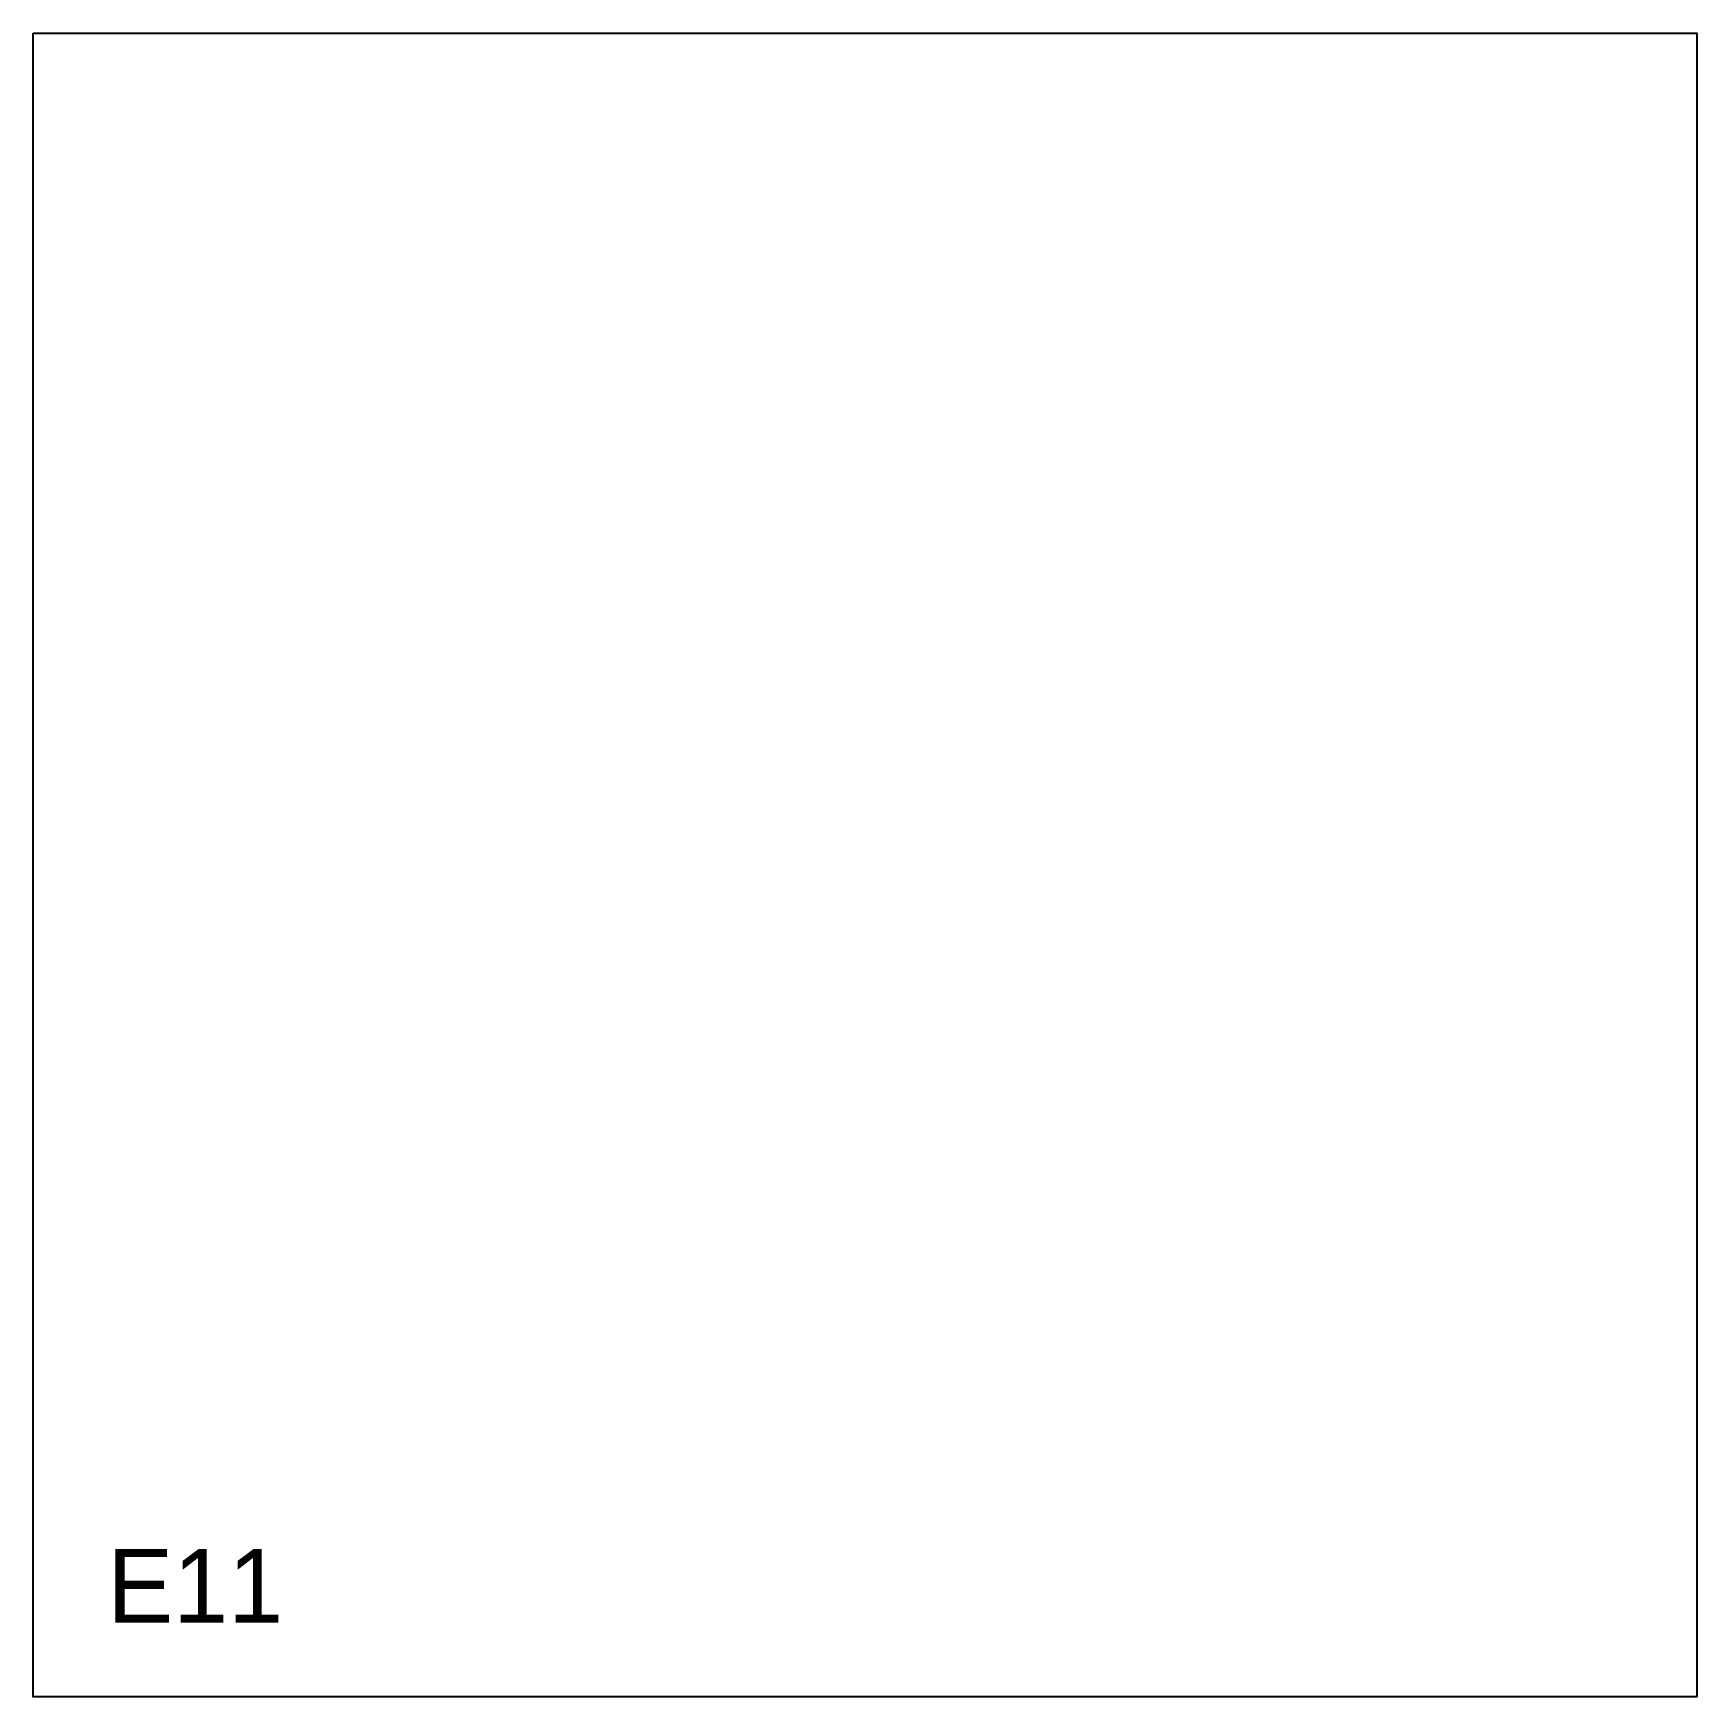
# Model space of a CAD drawing. Header units: millimetres. Extents: x 0 to 900, y 0 to 900.
import ezdxf

# ---------------------------------------------------------------- set-up
doc = ezdxf.new("R2010")
doc.units = ezdxf.units.MM
doc.layers.add('CUT', color=1, linetype='Continuous')
doc.layers.add('ID', color=3, linetype='Continuous')

msp = doc.modelspace()

# ---------------------------------------------------------------- linework, layer by layer
at = {"layer": 'CUT'}
msp.add_lwpolyline([(0, 900), (900, 900), (900, 0), (0, 0), (0, 900)], close=True, dxfattribs=at)

# ---------------------------------------------------------------- texts
at = {"layer": 'ID'}
msp.add_text('E11', height=40, dxfattribs=at).set_placement((40, 40))

doc.saveas('drawing.dxf')
